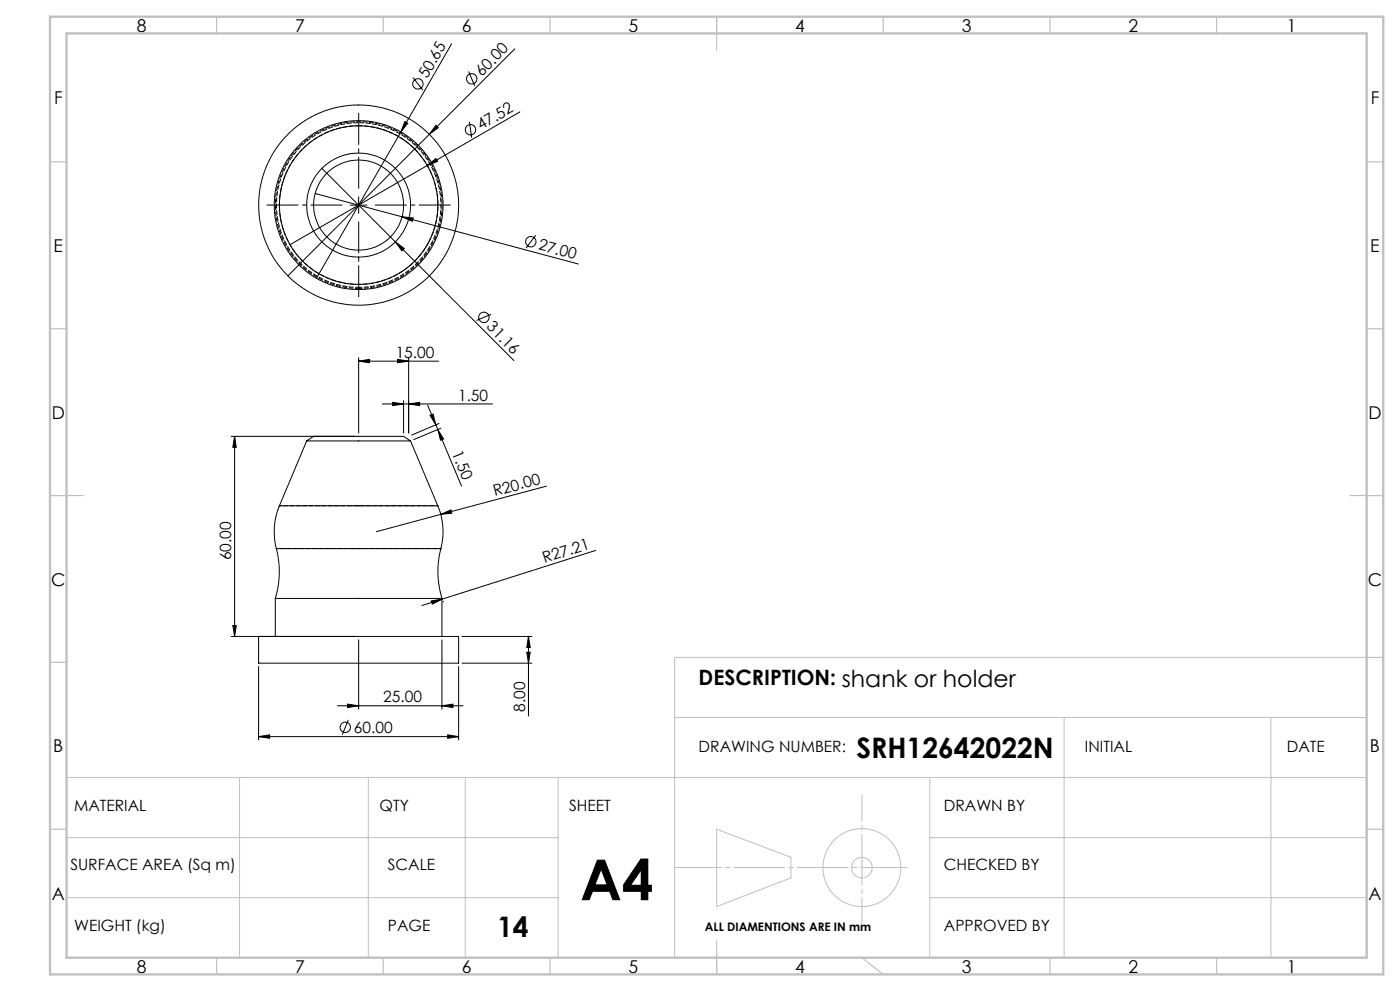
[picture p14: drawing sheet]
<svg xmlns="http://www.w3.org/2000/svg" width="420mm" height="297mm" viewBox="0 0 420 297" stroke-linecap="round" stroke-linejoin="round" font-family="sans-serif">
<defs><g id="words">
<text font-size="16.9" x="174" y="269.8">A4</text>
<g font-size="8.5">
<text x="256.9" y="227.2">SRH12642022N</text>
<text x="149.1" y="280.7">14</text>
</g>
<text font-size="6.3" x="209.6" y="205.3">DESCRIPTION: shank or holder</text>
<g font-size="5.3">
<text x="41" y="9.5">8</text>
<text x="88.5" y="9.5">7</text>
<text x="138.5" y="9.5">6</text>
<text x="188.5" y="9.5">5</text>
<text x="238.5" y="9.5">4</text>
<text x="288.5" y="9.5">3</text>
<text x="338.5" y="9.5">2</text>
<text x="386" y="9.5">1</text>
<text x="16.2" y="31.3">F</text>
<text x="411.2" y="31.3">F</text>
<text x="16.1" y="75.5">E</text>
<text x="411.1" y="75.5">E</text>
<text x="15.5" y="125.5">D</text>
<text x="410.5" y="125.5">D</text>
<text x="15.4" y="175.5">C</text>
<text x="410.4" y="175.5">C</text>
<text x="16" y="225.5">B</text>
<text x="411" y="225.5">B</text>
<text x="15.5" y="269.8">A</text>
<text x="410.5" y="269.8">A</text>
<text x="41" y="291.5">8</text>
<text x="88.5" y="291.5">7</text>
<text x="138.5" y="291.5">6</text>
<text x="188.5" y="291.5">5</text>
<text x="238.5" y="291.5">4</text>
<text x="288.5" y="291.5">3</text>
<text x="338.5" y="291.5">2</text>
<text x="386" y="291.5">1</text>
</g>
<g font-size="4.7">
<text x="128.2" y="23.7" transform="rotate(-60 128.2 23.7)">50.65</text>
<text x="144.6" y="23" transform="rotate(-45 144.6 23)">60.00</text>
<text x="144.2" y="39.1" transform="rotate(-30 144.2 39.1)">47.52</text>
<text x="161.3" y="74.7" transform="rotate(15 161.3 74.7)">27.00</text>
<text x="145.8" y="98.1" transform="rotate(45 145.8 98.1)">31.16</text>
<text x="118.7" y="107.2">15.00</text>
<text x="137.4" y="120">1.50</text>
<text x="135.4" y="135.7" transform="rotate(67 135.4 135.7)">1.50</text>
<text x="148.5" y="148.8" transform="rotate(-15 148.5 148.8)">R20.00</text>
<text x="69.4" y="167.9" transform="rotate(-90 69.4 167.9)">60.00</text>
<text x="163.4" y="168.8" transform="rotate(-18 163.4 168.8)">R27.21</text>
<text x="115" y="210.5">25.00</text>
<text x="157.5" y="213.3" transform="rotate(-90 157.5 213.3)">8.00</text>
<text x="106.2" y="219.7">60.00</text>
<text x="209.6" y="225.5">DRAWING NUMBER:</text>
<text x="325.5" y="225.5">INITIAL</text>
<text x="386" y="225.5">DATE</text>
<text x="22.2" y="243.1">MATERIAL</text>
<text x="113.9" y="243.1">QTY</text>
<text x="170.7" y="243.1">SHEET</text>
<text x="283.2" y="243.1">DRAWN BY</text>
<text x="21.1" y="260.7">SURFACE AREA (Sq m)</text>
<text x="116.4" y="260.7">SCALE</text>
<text x="283.2" y="260.7">CHECKED BY</text>
<text x="22.2" y="279.1">WEIGHT (kg)</text>
<text x="116.4" y="279.1">PAGE</text>
<text x="283.2" y="279.1">APPROVED BY</text>
</g>
<text font-size="3.5" x="211.5" y="279.1">ALL DIAMENTIONS ARE IN mm</text>
</g></defs>
<g fill="none" stroke="#000" stroke-width=".3">
<path d="M135.5 13.1l-15.2 26.4M154.4 14.6l-68 68.1M120.3 39.5l-25.4 43.9M121.5 36.4l.8 .5-2 2.6zM123.9 23.2l3 3.8M130.8 37.6l.7 .7-2.7 1.9zM140.6 21.4l1.9 4.4M140.8 36.5l.7 4.8M156 33.5l-27.8 16.1M94.5 58l79 21.1M96.6 50.4l22 22.1M107.6 59v5"/>
<path d="M128.2 49.6l2.6-2.1 .5 .9zM128.2 49.6l-41.2 23.7M105.1 61.5h5M118.6 72.5l2.7 2-.7 .7zM118.6 72.5l35.6 35.6M120.6 65l3.4 .3-.3 1zM160.7 70.5l-2.9 3.9M147.4 94.2l-4.5 1.9M107.6 108.2l3.3-.5v1zM107.6 107.2v22.5M107.6 108.2h24M119.3 107.7l3.3 .5-3.3 .5z"/>
<path d="M122.6 107.2v22.5M69.4 130.8h37.2M70.4 130.8l.5 3.3h-1.1zM70.4 130.8v59.9M92 132.1h31.2M92 132.1l2.1-1.3h27l2.1 1.3M92 132.1l-8.2 19.5M114.7 121.1h33M117.8 120.6l3.3 .5-3.3 .5zM121.1 120.1v9.6M122.6 121.1l3.3-.5v1zM123.2 132.1l8.1 19.5"/>
<path d="M128.3 121.5l2.4 5.8M129 124.5l.9-.4 .8 3.2zM130.7 127.3l.6 1.4M131.3 128.7l1.8 2.8-.9 .4zM131.3 128.7l7.2 17M131.7 126.9l-8.2 3.5M132.3 128.3l-8.2 3.5M83.8 151.6a20.1 20.1 0 0 0-.9 12.8M83.8 151.6h47.5M131.3 151.6a20.1 20.1 0 0 1 1 12.8M132.2 154.2l3.1-1.4 .2 1zM163.9 145.7l-51 13.6"/>
<path d="M82.6 179.3h50M82.6 179.3v11.4M82.9 164.4a27.3 27.3 0 0 1-.3 14.9M82.9 164.4h49.4M132.3 164.4a27.3 27.3 0 0 0 .3 14.9M132.6 179.3v11.4M178.7 165l-52.1 16.5M69.4 190.7h37.2M69.8 187.5h1.1l-.5 3.2zM77.6 199.8v22M77.6 190.7h60v8.1h-60zM107.6 191.8v20.7"/>
<path d="M129.4 180.1l3.2-.5-2.9 1.4zM132.6 191.8v20.7M132.9 180.3l.1 .2M137.6 199.8v22M138.6 190.7h21M138.6 198.8h21M158 195.5h1.1l-.6 3.3zM158.5 190.7l.6 3.4h-1.1zM158.5 190.7v23.9M101.2 211.5h37.7M104.3 211l3.3 .5-3.3 .6zM104.5 215.8l-1.8 4.4"/>
<path d="M132.6 211.5l3.3-.5v1.1zM77.6 220.8l3.3-.6v1.1zM77.6 220.8h60M134.3 220.2l3.3 .6-3.3 .5z"/>
<circle cx="125.4" cy="25.1" r="1.55"/>
<circle cx="141.2" cy="38.9" r="1.55"/>
<circle cx="141.5" cy="23.6" r="1.57"/>
<circle cx="107.6" cy="61.5" r="23.8"/>
<circle cx="107.6" cy="61.5" r="15.6"/>
<circle cx="107.6" cy="61.5" r="13.5"/>
<circle cx="107.6" cy="61.5" r="30"/>
<circle cx="107.6" cy="61.5" r="25.3"/>
<circle cx="159.3" cy="72.4" r="1.56"/>
<circle cx="145.2" cy="95.1" r="1.57"/>
<circle cx="103.6" cy="218" r="1.55"/>
</g>
<g fill="none" stroke="#c0c0c0" stroke-width=".3">
<path d="M410 197h-207.6v90M202.4 215h207.6M319.2 215v72M381.3 215v72M20 233h390v54h-390zM71.9 233v54M110.5 233v54M139.6 233v54M167.4 233v54M278.9 233v54M20 251h147.4M215 248.5l22.3 8.4v6.2l-22.3 8.6z"/>
<path d="M278.9 251h131.1M20 269h147.4M278.9 269h131.1"/>
<circle cx="258.6" cy="260" r="11.7"/>
<circle cx="258.6" cy="260" r="3.1"/>
</g>
<path d="M107.6 56.5v-22.5M102.6 61.5h-22.5M107.6 66.5v22.5M112.6 61.5h22.5" fill="none" stroke="#000" stroke-width=".3" stroke-dasharray="15.2 1.3 1.3 1.3" stroke-dashoffset="5.9"/>
<path d="M272.2 260h-69.8" fill="none" stroke="#c0c0c0" stroke-width=".3" stroke-dasharray="15.2 1.3 1.3 1.3" stroke-dashoffset="1.3"/>
<path d="M258.6 238.3v38.6" fill="none" stroke="#c0c0c0" stroke-width=".3" stroke-dasharray="15.2 1.3 1.3 1.3" stroke-dashoffset="7.4"/>
<g fill="none" stroke="#c0c0c0" stroke-width=".35">
<path d="M65 5v5M115 5v5M165 5v5M215 5v10M265 5v5M315 5v5M365 5v5M15 48.5h5M410 48.5h5M15 98.5h5M410 98.5h5M15 148.5h10"/>
<path d="M405 148.5h10M15 198.5h5M410 197h5M15 248.5h5M410 248.5h5M65 287v5M115 287v5M165 287v5M215 282v10M258.6 287l6.4 5M315 287v5M365 287v5"/>
</g>
<path d="M15 5h400v287h-400zM20 10h390v277h-390z" fill="none" stroke="#c0c0c0" stroke-width=".7"/>
<g fill="#000">
<path d="M121.5 36.4l.8 .5-2 2.6zM128.2 49.6l2.6-2.1 .5 .9zM130.8 37.6l.7 .7-2.7 1.9zM118.6 72.5l2.7 2-.7 .7zM120.6 65l3.4 .3-.3 1zM132.2 154.2l3.1-1.4 .2 1zM129.4 180.1l3.2-.5-2.9 1.4z"/>
<path d="M122.6 121.1l3.3-.5v1zM117.8 120.6l3.3 .5-3.3 .5z"/>
<path d="M129 124.5l.9-.4 .8 3.2zM131.3 128.7l1.8 2.8-.9 .4z"/>
<path d="M69.8 187.5h1.1l-.5 3.2zM70.4 130.8l.5 3.3h-1.1z"/>
<path d="M158.5 190.7l.6 3.4h-1.1zM158 195.5h1.1l-.6 3.3z"/>
<path d="M104.3 211l3.3 .5-3.3 .6zM132.6 211.5l3.3-.5v1.1zM107.6 108.2l3.3-.5v1zM119.3 107.7l3.3 .5-3.3 .5z"/>
<path d="M134.3 220.2l3.3 .6-3.3 .5zM77.6 220.8l3.3-.6v1.1z"/>
</g>
<path d="M131.4 151.6h-47.6M132.3 164.4h-49.4" fill="none" stroke="#000" stroke-width=".3" stroke-dasharray="1.3 .6" stroke-dashoffset=".7"/>
<path d="M107.6 86.1a24.7 24.7 0 0 0 21.6-36.6 24.7 24.7 0 0 0-42.5-1.2 24.7 24.7 0 0 0 19.5 37.8h1.4" fill="none" stroke="#000" stroke-width=".3" stroke-dasharray="1.3 .6" stroke-dashoffset=".3"/>
<path d="M107.6 37.7a23.8 23.8 0 0 1 20.8 35.3 23.8 23.8 0 0 1-40.9 1.1 23.8 23.8 0 0 1 18.8-36.4h1.3M107.6 86.5a25 25 0 0 0 21.9-37.1 25 25 0 0 0-43.1-1.2 25 25 0 0 0 19.8 38.2l1.4 .1" fill="none" stroke="#000" stroke-width=".3" stroke-dasharray="1.3 .6" stroke-dashoffset=".2"/>
<use href="#words"/>
</svg>
